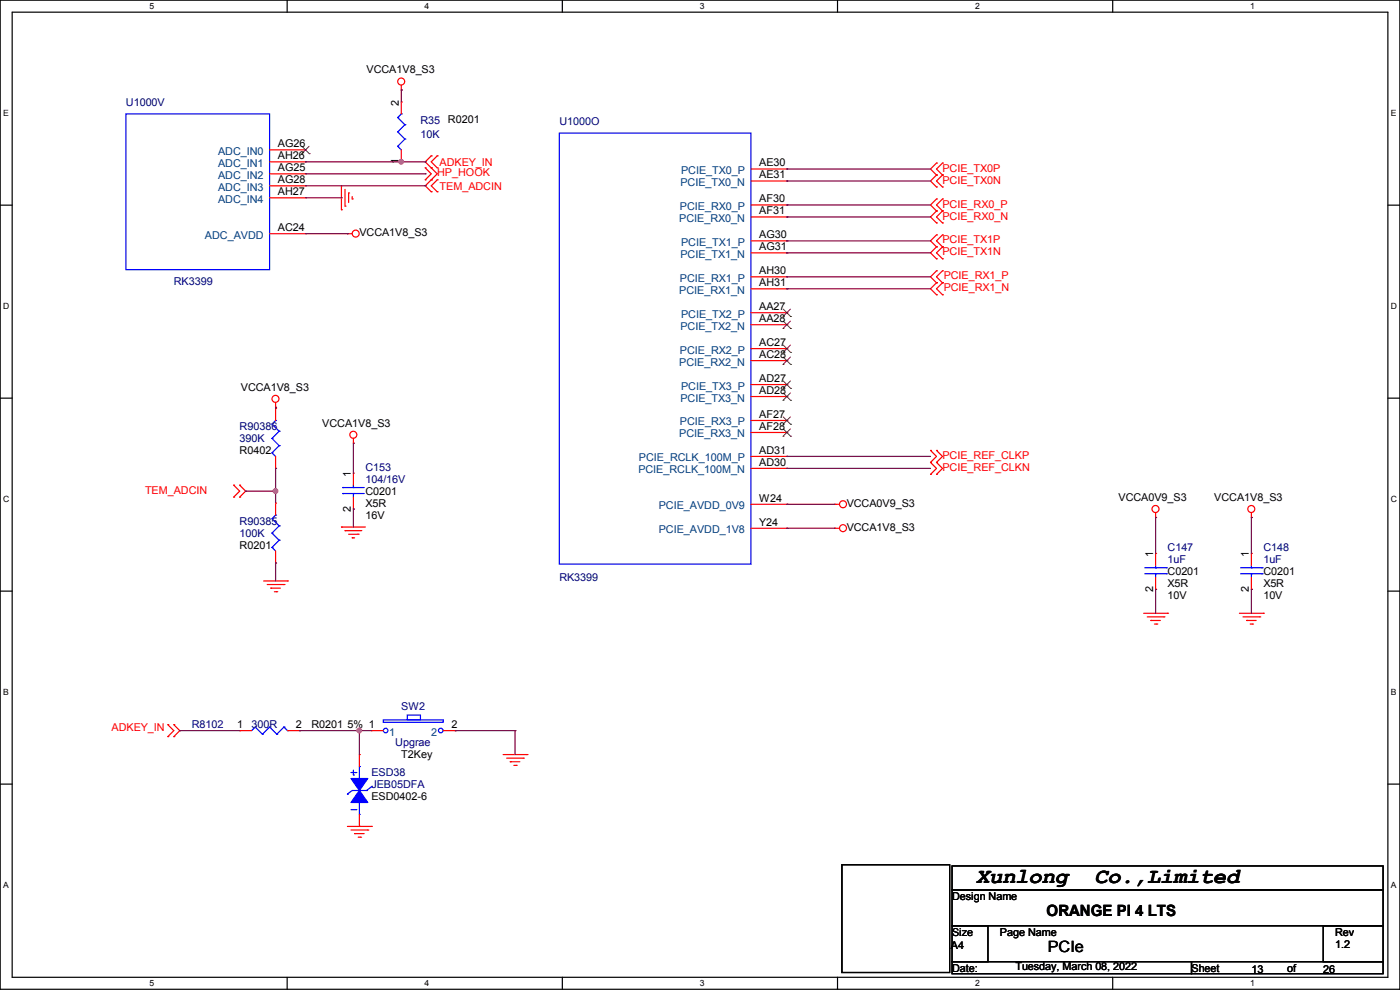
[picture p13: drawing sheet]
<svg xmlns="http://www.w3.org/2000/svg" width="297mm" height="210mm" viewBox="0 0 297 210" stroke-linecap="round" stroke-linejoin="round" font-family="sans-serif">
<defs><g id="words">
<g font-size="4.6">
<text x="207.1" y="187.3">Xunlong</text>
<text x="232.2" y="187.3">Co.,Limited</text>
</g>
<g font-size="3.3">
<text x="222" y="194.4">ORANGE PI 4 LTS</text>
<text x="222.3" y="201.9">PCIe</text>
</g>
<g font-size="2.3">
<text x="77.8" y="15.6">VCCA1V8_S3</text>
<text x="84.6" y="22.4" transform="rotate(-90 84.6 22.4)">2</text>
<text x="95" y="26">R0201</text>
<text x="59" y="31.2">AG26</text>
<text x="59" y="33.8">AH26</text>
<text x="84.6" y="34.8" transform="rotate(-90 84.6 34.8)">1</text>
<text x="161.1" y="35.3">AE30</text>
<text x="59" y="36.3">AG25</text>
<text x="59" y="38.9">AG28</text>
<text x="59" y="41.4">AH27</text>
<text x="161.1" y="37.8">AE31</text>
<text x="161.1" y="42.9">AF30</text>
<text x="161.1" y="45.5">AF31</text>
<text x="59" y="49">AC24</text>
<text x="76.2" y="50.1">VCCA1V8_S3</text>
<text x="161.1" y="50.5">AG30</text>
<text x="161.1" y="53.1">AG31</text>
<text x="161.1" y="58.2">AH30</text>
<text x="161.1" y="60.7">AH31</text>
<text x="161.1" y="65.8">AA27</text>
<text x="161.1" y="68.3">AA28</text>
<text x="161.1" y="73.4">AC27</text>
<text x="161.1" y="75.9">AC28</text>
<text x="51.1" y="82.9">VCCA1V8_S3</text>
<text x="161.1" y="81">AD27</text>
<text x="161.1" y="83.6">AD28</text>
<text x="161.1" y="88.6">AF27</text>
<text x="68.4" y="90.5">VCCA1V8_S3</text>
<text x="161.1" y="91.2">AF28</text>
<text x="50.8" y="96.4">R0402</text>
<text x="74.4" y="101.1" transform="rotate(-90 74.4 101.1)">1</text>
<text x="161.1" y="98.8">AD30</text>
<text x="161.1" y="96.3">AD31</text>
<text x="77.5" y="105">C0201</text>
<text x="77.5" y="107.5">X5R</text>
<text x="161.1" y="106.4">W24</text>
<text x="179.6" y="107.5">VCCA0V9_S3</text>
<text x="237.3" y="106.3">VCCA0V9_S3</text>
<text x="257.6" y="106.3">VCCA1V8_S3</text>
<text x="74.4" y="108.5" transform="rotate(-90 74.4 108.5)">2</text>
<text x="77.5" y="110.1">16V</text>
<text x="161.1" y="111.5">Y24</text>
<text x="179.6" y="112.6">VCCA1V8_S3</text>
<text x="50.8" y="116.4">R0201</text>
<text x="244.6" y="118.2" transform="rotate(-90 244.6 118.2)">1</text>
<text x="264.9" y="118.2" transform="rotate(-90 264.9 118.2)">1</text>
<text x="244.6" y="125.5" transform="rotate(-90 244.6 125.5)">2</text>
<text x="247.7" y="122">C0201</text>
<text x="247.7" y="124.5">X5R</text>
<text x="264.9" y="125.5" transform="rotate(-90 264.9 125.5)">2</text>
<text x="268" y="122">C0201</text>
<text x="268" y="124.5">X5R</text>
<text x="247.7" y="127.1">10V</text>
<text x="268" y="127.1">10V</text>
<text x="50.3" y="154.4">1</text>
<text x="62.8" y="154.4">2</text>
<text x="66.1" y="154.5">R0201</text>
<text x="73.7" y="154.5">5% 1</text>
<text x="95.8" y="154.4">2</text>
<text x="85.1" y="160.9">T2Key</text>
<text x="78.8" y="169.8">ESD0402-6</text>
<text x="202" y="190.8">Design Name</text>
<text x="201.7" y="201.3">A4</text>
<text x="202" y="198.5">Size</text>
<text x="212.1" y="198.5">Page Name</text>
<text x="283.3" y="198.5">Rev</text>
<text x="283.3" y="201">1.2</text>
<text x="202" y="206.1">Date:</text>
<text x="215.4" y="205.8">Tuesday, March 08, 2022</text>
<text x="252.8" y="206.1">Sheet</text>
<text x="265.5" y="206.3">13</text>
<text x="273.1" y="206.1">of</text>
<text x="280.7" y="206.3">26</text>
</g>
<g font-size="2.3" fill="#000080">
<text x="26.7" y="22.4">U1000V</text>
<text x="89.2" y="26.2">R35</text>
<text x="89.2" y="29.3">10K</text>
<text x="118.7" y="26.5">U1000O</text>
<text x="36.9" y="60.5">RK3399</text>
<text x="50.8" y="91.3">R90386</text>
<text x="50.8" y="93.8">390K</text>
<text x="77.5" y="99.9">C153</text>
<text x="77.5" y="102.4">104/16V</text>
<text x="50.8" y="111.3">R90385</text>
<text x="50.8" y="113.9">100K</text>
<text x="247.7" y="116.9">C147</text>
<text x="247.7" y="119.5">1uF</text>
<text x="268" y="116.9">C148</text>
<text x="268" y="119.5">1uF</text>
<text x="118.7" y="123.3">RK3399</text>
<text x="40.7" y="154.5">R8102</text>
<text x="53.4" y="154.5">300R</text>
<text x="85.1" y="150.7">SW2</text>
<text x="83.9" y="158.3">Upgrae</text>
<text x="78.8" y="164.7">ESD38</text>
<text x="78.8" y="167.2">JEB05DFA</text>
</g>
<g font-size="2.3" fill="#004080">
<text x="46.3" y="32.9">ADC_IN0</text>
<text x="46.3" y="35.4">ADC_IN1</text>
<text x="46.3" y="37.9">ADC_IN2</text>
<text x="46.3" y="40.5">ADC_IN3</text>
<text x="144.4" y="39.5">PCIE_TX0_N</text>
<text x="144.5" y="36.9">PCIE_TX0_P</text>
<text x="46.3" y="43">ADC_IN4</text>
<text x="144.1" y="47.1">PCIE_RX0_N</text>
<text x="144.2" y="44.5">PCIE_RX0_P</text>
<text x="43.5" y="50.6">ADC_AVDD</text>
<text x="144.5" y="52.2">PCIE_TX1_P</text>
<text x="144.2" y="59.8">PCIE_RX1_P</text>
<text x="144.4" y="54.7">PCIE_TX1_N</text>
<text x="144.1" y="62.3">PCIE_RX1_N</text>
<text x="144.4" y="69.9">PCIE_TX2_N</text>
<text x="144.5" y="67.4">PCIE_TX2_P</text>
<text x="144.1" y="77.6">PCIE_RX2_N</text>
<text x="144.2" y="75">PCIE_RX2_P</text>
<text x="144.5" y="82.6">PCIE_TX3_P</text>
<text x="144.4" y="85.2">PCIE_TX3_N</text>
<text x="144.1" y="92.8">PCIE_RX3_N</text>
<text x="144.2" y="90.3">PCIE_RX3_P</text>
<text x="135.4" y="100.4">PCIE_RCLK_100M_N</text>
<text x="135.6" y="97.9">PCIE_RCLK_100M_P</text>
<text x="139.7" y="113.1">PCIE_AVDD_1V8</text>
<text x="139.7" y="108">PCIE_AVDD_0V9</text>
<text x="82.6" y="156">1</text>
<text x="91.5" y="156">2</text>
</g>
<g font-size="2.3" fill="#f00">
<text x="93.3" y="35.1">ADKEY_IN</text>
<text x="92.8" y="37.4">HP_HOOK</text>
<text x="93.3" y="40.2">TEM_ADCIN</text>
<text x="199.9" y="36.4">PCIE_TX0P</text>
<text x="199.9" y="38.9">PCIE_TX0N</text>
<text x="199.9" y="44">PCIE_RX0_P</text>
<text x="199.9" y="46.6">PCIE_RX0_N</text>
<text x="199.9" y="51.6">PCIE_TX1P</text>
<text x="199.9" y="54.2">PCIE_TX1N</text>
<text x="200.2" y="59.3">PCIE_RX1_P</text>
<text x="200.2" y="61.8">PCIE_RX1_N</text>
<text x="199.9" y="97.4">PCIE_REF_CLKP</text>
<text x="199.9" y="99.9">PCIE_REF_CLKN</text>
<text x="30.8" y="104.7">TEM_ADCIN</text>
<text x="23.7" y="155">ADKEY_IN</text>
</g>
<g font-size="1.8">
<text x="31.7" y="1.9">5</text>
<text x="90.1" y="1.9">4</text>
<text x="148.5" y="1.9">3</text>
<text x="206.8" y="1.9">2</text>
<text x="265.2" y="1.9">1</text>
<text x=".7" y="24.6">E</text>
<text x="295.1" y="24.6">E</text>
<text x=".7" y="65.6">D</text>
<text x="295.1" y="65.6">D</text>
<text x=".7" y="106.5">C</text>
<text x="295.1" y="106.5">C</text>
<text x=".7" y="147.4">B</text>
<text x="295.1" y="147.4">B</text>
<text x=".7" y="188.4">A</text>
<text x="295.1" y="188.4">A</text>
<text x="31.7" y="209.2">5</text>
<text x="90.1" y="209.2">4</text>
<text x="148.5" y="209.2">3</text>
<text x="206.8" y="209.2">2</text>
<text x="265.2" y="209.2">1</text>
</g>
</g></defs>
<g fill="none" stroke="#000" stroke-width=".25">
<path d="M0 0h297v209.8h-297zM2.6 2.6h291.8v204.7h-291.8zM60.9 0v2.6M119.3 0v2.6M177.7 0v2.6M236.1 0v2.6M0 43.5h2.6M294.4 43.5h2.6M0 84.5h2.6M294.4 84.5h2.6M0 125.4h2.6M294.4 125.4h2.6"/>
<path d="M0 166.3h2.6M294.4 166.3h2.6M178.6 183.4h22.9v22.9h-22.9zM202 183.7h91.4v5.1h-91.4zM202 188.8h91.4v7.6h-91.4zM202 196.4h7.6v7.6h-7.6zM280.7 196.4h12.7v7.6h-12.7zM60.9 207.3v2.5M119.3 207.3v2.5M177.7 207.3v2.5M202 204h50.8v2.5h-50.8zM236.1 207.3v2.5"/>
<path d="M252.8 204h40.6v2.5h-40.6z"/>
</g>
<g fill="none" stroke="#f00" stroke-width=".25">
<path d="M85.1 19.1h.1M85.1 18.1v1M57.2 31.8h7.6M57.2 34.3h7.6M57.2 36.9h7.6M57.2 39.4h7.6M64.8 31.8h.1M64.8 34.3h.1M64.8 36.9h.1M64.8 39.4h.1M72.4 39.4v5.1M85.1 34.3h.1"/>
<path d="M85.1 21.6h.1M85.1 21.6v2.6M85.1 31.8v2.5M90.2 38.1h.1M90.2 35.6h.1M90.2 35.6l1.3 1.3-1.3 1.2M91.5 38.1h.1M91.5 35.6h.1M91.5 33.1h.1M91.5 33.1l-1.3 1.2 2.6 2.6-2.6 2.5 1.3 1.3M92.8 38.1h.1M92.8 35.6h.1"/>
<path d="M92.8 33.1h.1M92.8 38.1l-1.3 1.3 1.3 1.3M92.8 33.1l-1.3 1.2 1.3 1.3M198.7 34.6h.1M198.7 37.1h.1M198.7 39.7h.1M198.7 34.6l-1.3 1.3 1.3 1.2M198.7 37.1l-1.3 1.3 1.3 1.3M199.9 37.1h.1M199.9 34.6h.1M199.9 39.7h.1M199.9 34.6l-1.2 1.3 1.2 1.2"/>
<path d="M199.9 37.1l-1.2 1.3 1.2 1.3M57.2 49.6h7.6M57.2 42h7.6M64.8 42h.1M64.8 49.6h.1M72.4 44.5h.1M73.2 43.7h.1M73.2 40.2v3.5M73.7 49.6h.1M73.7 49.6h1M74 40.9h.1M74 40.9v2.1"/>
<path d="M74.7 42.2h.1M74.7 41.7v.5M91.5 40.7h.1M92.8 40.7h.1M198.7 42.2h.1M198.7 44.7h.1M198.7 47.3h.1M198.7 49.8h.1M198.7 52.4h.1M198.7 54.9h.1M198.7 57.4h.1M198.7 60h.1"/>
<path d="M198.7 42.2l-1.3 1.3 1.3 1.2M198.7 44.7l-1.3 1.3 1.3 1.3M198.7 49.8l-1.3 1.3 1.3 1.3M198.7 52.4l-1.3 1.2 1.3 1.3M198.7 57.4l-1.3 1.3 1.3 1.3M198.7 60l-1.3 1.3 1.3 1.2M199.9 44.7h.1M199.9 42.2h.1M199.9 47.3h.1M199.9 52.4h.1M199.9 49.8h.1M199.9 54.9h.1"/>
<path d="M199.9 60h.1M199.9 57.4h.1M199.9 42.2l-1.2 1.3 1.2 1.2M199.9 44.7l-1.2 1.3 1.2 1.3M199.9 49.8l-1.2 1.3 1.2 1.3M199.9 52.4l-1.2 1.2 1.2 1.3M199.9 57.4l-1.2 1.3 1.2 1.3M199.9 60l-1.2 1.3 1.2 1.2M198.7 62.5h.1M199.9 62.5h.1M58.5 86.4h.1M58.5 85.4v1"/>
<path d="M75 94h.1M75 93v1M197.4 98.1h.1M197.4 95.5h.1M197.4 95.5l1.3 1.3-1.3 1.3M197.4 98.1l1.3 1.3-1.3 1.2M198.7 98.1h.1M198.7 95.5h.1M198.7 95.5l1.2 1.3-1.2 1.3M198.7 98.1l1.2 1.3-1.2 1.2M49.6 102.9h.1M49.6 105.5h.1"/>
<path d="M49.6 102.9l1.2 1.3-1.2 1.3M50.8 105.5h.1M50.8 102.9h.1M50.8 102.9l1.3 1.3-1.3 1.3M72.4 111.8h.1M72.4 111.8h5.1M73.2 112.6h.1M73.2 112.6h3.6M74 113.3h2M74.7 114.1h.1M74.7 114.1h.5M76 113.3h.1"/>
<path d="M177.1 107h.1M177.1 112.1h.1M177.1 107h1M177.1 112.1h1M197.4 100.6h.1M198.7 100.6h.1M245.2 109.8h.1M245.2 117.4h.1M245.2 108.8v1M245.2 117.4v2.5M265.5 109.8h.1M265.5 108.8v1"/>
<path d="M55.9 123.2h5.1M56.7 124h3.5M57.4 124.8h.1M57.4 124.8h2.1M58.2 125.5h.5M58.7 125.5h.1M60.2 124h.1M61 123.2h.1M242.6 130.1h5.1M243.4 130.9h3.5M244.1 131.6h.1M244.1 131.6h2.1"/>
<path d="M244.9 132.4h.5M245.2 125h.1M245.2 122.5v2.5M245.4 132.4h.1M246.9 130.9h.1M247.7 130.1h.1M262.9 130.1h5.1M263.7 130.9h3.6M264.5 131.6h.1M264.5 131.6h2M265.2 132.4h.5M265.7 132.4h.1"/>
<path d="M267.3 130.9h.1M268 130.1h.1M35.6 153.7h.1M35.6 156.3h.1M35.6 153.7l1.3 1.3-1.3 1.3M36.9 156.3h.1M36.9 153.7h.1M36.9 153.7l1.2 1.3-1.2 1.3M73.7 175.3h5.1M74.5 176.1h3.5M75.2 176.8h.1M75.2 176.8h2.1"/>
<path d="M76 177.6h.5M76.5 177.6h.1M78 176.1h.1M78.8 175.3h.1M106.7 160.1h5.1M107.5 160.8h3.5M108.2 161.6h.1M108.2 161.6h2.1M109 162.3h.5M109.5 162.3h.1M111 160.8h.1M111.8 160.1h.1"/>
<circle cx="85.1" cy="17.3" r=".74"/>
<circle cx="75.5" cy="49.6" r=".74"/>
<circle cx="58.4" cy="84.6" r=".74"/>
<circle cx="75" cy="92.2" r=".74"/>
<circle cx="178.8" cy="107" r=".74"/>
<circle cx="178.8" cy="112" r=".74"/>
<circle cx="245.1" cy="108" r=".74"/>
<circle cx="265.5" cy="108" r=".74"/>
</g>
<g fill="none" stroke="#00f" stroke-width=".25">
<path d="M26.7 24.2h30.5v33h-30.5zM84.4 31h.1M84.4 28h.1M84.4 24.9h.1M84.4 31l.7 .8M84.4 28l1.5 1.5M84.4 24.9l1.5 1.6M85.1 24.2h.1M85.1 24.2l-.7 .7M85.9 29.5h.1M85.9 26.5h.1M85.9 29.5l-1.5 1.5"/>
<path d="M85.9 26.5l-1.5 1.5M245.2 119.9v.5M242.9 121.7h4.5M242.9 120.4h4.5M245.2 120.4h.1M245.2 121.7h.1M245.2 121.7v.8M247.4 121.7h.1M247.4 120.4h.1"/>
</g>
<path d="M64 32.6h.1M64.1 31l1.5 1.6M65.6 31l-1.6 1.6M65.6 32.6h.1" fill="none" stroke="#804000" stroke-width=".21"/>
<path d="M74.5 165.1h3.5l-1.8 2.6z" fill-rule="evenodd" fill="#00f"/>
<path d="M74.5 165.1h3.5l-1.8 2.6zM75 165.4h.1M75 165.4h2.5M76.2 162.6h.1M76.2 162.6v2.5" fill="none" stroke="#00f" stroke-width=".25"/>
<path d="M76.2 167.7l1.8 2.5h-3.5z" fill-rule="evenodd" fill="#00f"/>
<g fill="none" stroke="#00f" stroke-width=".25">
<path d="M118.7 28.2h40.6v91.5h-40.6zM57.7 96.1h.1M57.7 93h.1M57.7 90h.1M57.7 96.1l.8 .7M57.7 93l1.5 1.5M57.7 90l1.5 1.5M58.5 89.2h.1M58.5 89.2l-.8 .8M59.2 94.5h.1M59.2 91.5h.1M59.2 94.5l-1.5 1.6"/>
<path d="M59.2 91.5l-1.5 1.5M57.7 116.1h.1M57.7 113.1h.1M57.7 110h.1M57.7 116.1l.8 .8M57.7 113.1l1.5 1.5M57.7 110l1.5 1.5M58.5 109.3h.1M58.5 109.3l-.8 .7M59.2 114.6h.1M59.2 111.5h.1M59.2 114.6l-1.5 1.5"/>
<path d="M59.2 111.5l-1.5 1.6M72.7 104.7h.1M72.7 103.4h.1M72.7 104.7h4.6M72.7 103.4h4.6M75 103.4h.1M75 104.7h.1M75 102.9v.5M75 104.7v.8M265.5 119.9v.5M263.2 121.7h4.6M263.2 120.4h4.6"/>
<path d="M265.5 120.4h.1M265.5 121.7h.1M265.5 121.7v.8M267.8 121.7h.1M267.8 120.4h.1M54.1 154.2h.1M54.1 154.2l-.7 .8M54.1 154.2l1.6 1.5M55.7 155.7h.1M57.2 154.2h.1M57.2 154.2l-1.5 1.5M57.2 154.2l1.5 1.5"/>
<path d="M58.7 155.7h.1M60.2 154.2h.1M60.2 154.2l-1.5 1.5M60.2 154.2l.8 .8M61 155h.1M81.3 152.7h12.7v.5h-12.7zM86.4 151.7h2.8v1h-2.8zM73.7 168.4h.1M74.5 163.9h1M74.5 171.7h1M75 164.4h.1M75 163.4v1"/>
<path d="M75.5 163.9h.1M75.5 171.7h.1M76.2 167.7l1.8 2.5h-3.5zM76.2 172.8h.1M76.2 170.2v2.6M77.8 167.7h.1M77.8 167.7h-3.1l-1 .7M78.8 166.9h.1M78.8 166.9l-1 .8"/>
<circle cx="81.8" cy="155" r=".49"/>
<circle cx="93.5" cy="155" r=".49"/>
</g>
<g fill="none" stroke="#f00" stroke-width=".25">
<path d="M159.3 35.9h7.6M159.3 38.4h7.6M166.9 35.9h.1M166.9 38.4h.1M159.3 43.5h7.6M159.3 46h7.6M159.3 51.1h7.6M159.3 53.6h7.6M159.3 58.7h7.6M166.9 43.5h.1M166.9 46h.1M166.9 51.1h.1"/>
<path d="M166.9 53.6h.1M166.9 58.7h.1M159.3 61.3h7.6M159.3 66.3h7.6M159.3 68.9h7.6M159.3 74h7.6M159.3 76.5h7.6M166.9 61.3h.1M166.9 66.3h.1M166.9 68.9h.1M166.9 74h.1M166.9 76.5h.1"/>
<path d="M58.5 99.4h.1M58.5 86.7h.1M58.5 86.7v2.5M58.5 96.8v2.6M159.3 81.6h7.6M159.3 84.1h7.6M159.3 89.2h7.6M159.3 91.7h7.6M159.3 99.4h7.6M159.3 96.8h7.6M166.9 81.6h.1M166.9 84.1h.1"/>
<path d="M166.9 89.2h.1M166.9 91.7h.1M166.9 99.4h.1M166.9 96.8h.1M58.5 119.4h.1M58.5 106.7h.1M58.5 106.7v2.6M58.5 116.9v2.5M75 100.4h.1M75 108h.1M75 100.4v2.5M75 105.5v2.5"/>
<path d="M159.3 112.1h7.6M159.3 107h7.6M166.9 112.1h.1M166.9 107h.1M265.5 117.4h.1M265.5 117.4v2.5M265.5 125h.1M265.5 122.5v2.5M50.8 155h.1M50.8 155h2.6M61 155h2.5M63.5 155h.1"/>
<path d="M78.8 155h.1M78.8 155h2.5M94 155h2.6M96.6 155h.1M76.2 175.3h.1M76.2 160.1h.1M76.2 160.1v2.5M76.2 172.8v2.5"/>
</g>
<g fill="none" stroke="#804000" stroke-width=".21">
<path d="M166.1 67.1h.1M166.1 69.7h.1M166.1 74.8h.1M166.1 77.3h.1M166.2 65.6l1.5 1.5M166.2 68.1l1.5 1.6M166.2 73.2l1.5 1.6M166.2 75.7l1.5 1.6M167.7 65.6l-1.6 1.5M167.7 68.1l-1.6 1.6M167.7 73.2l-1.6 1.6M167.7 75.7l-1.6 1.6"/>
<path d="M167.7 67.1h.1M167.7 69.7h.1M167.7 74.8h.1M167.7 77.3h.1M166.1 82.4h.1M166.1 84.9h.1M166.1 90h.1M166.1 92.5h.1M166.2 80.8l1.5 1.6M166.2 83.4l1.5 1.5M166.2 88.4l1.5 1.6M166.2 91l1.5 1.5"/>
<path d="M167.7 80.8l-1.6 1.6M167.7 83.4l-1.6 1.5M167.7 88.4l-1.6 1.6M167.7 91l-1.6 1.5M167.7 82.4h.1M167.7 84.9h.1M167.7 90h.1M167.7 92.5h.1"/>
</g>
<path d="M64.8 34.3h20.3M85.1 34.3h.1" fill="none" stroke="#800040" stroke-width=".25"/>
<circle cx="85.1" cy="34.3" r=".49" fill="#f0f"/>
<circle cx="85.1" cy="34.3" r=".49" fill="none" stroke="#f0f" stroke-width=".25"/>
<g fill="none" stroke="#800040" stroke-width=".25">
<path d="M85.1 19.1h.1M85.1 19.1v2.5M64.8 36.9h25.4M90.2 36.9h.1M166.9 35.9h.1M166.9 38.4h.1M166.9 35.9h30.5M166.9 38.4h30.5M64.8 49.6h8.9M64.8 42h7.6M72.4 42h.1M73.7 49.6h.1"/>
<path d="M166.9 43.5h.1M166.9 46h.1M166.9 58.7h.1M166.9 51.1h.1M166.9 53.6h.1M166.9 43.5h30.5M166.9 46h30.5M166.9 58.7h30.5M166.9 51.1h30.5M166.9 53.6h30.5M166.9 61.3h.1M166.9 61.3h30.5"/>
<path d="M58.5 86.4h.1M58.5 99.4h.1M58.5 86.4v.3M58.5 99.4v4.8M75 94h.1M75 94v6.4M166.9 96.8h.1M166.9 99.4h.1M166.9 96.8h30.5M166.9 99.4h30.5M75 108h.1M75 108v3.8"/>
<path d="M166.9 107h.1M166.9 112.1h.1M166.9 107h10.2M166.9 112.1h10.2M245.2 109.8h.1M245.2 109.8v7.6M265.5 109.8h.1M265.5 109.8v7.6M245.2 125h.1M245.2 125v5.1M265.5 125h.1M265.5 125v5.1"/>
</g>
<circle cx="58.4" cy="104.2" r=".49" fill="#f0f"/>
<circle cx="58.4" cy="104.2" r=".49" fill="none" stroke="#f0f" stroke-width=".25"/>
<g fill="none" stroke="#800040" stroke-width=".25">
<path d="M64.8 39.4h25.4M85.1 34.3h5.1M90.2 39.4h.1M90.2 34.3h.1M52.1 104.2h.1M52.1 104.2h6.4M58.5 119.4h.1M58.5 104.2h.1M58.5 104.2v2.5M58.5 119.4v3.8M38.1 155h.1M38.1 155h12.7"/>
<path d="M63.5 155h.1M63.5 155h12.7M76.2 155h.1M76.2 155v5.1M96.6 155h.1M96.6 155h12.7M109.3 155h.1M109.3 155v5.1"/>
</g>
<circle cx="76.2" cy="155" r=".49" fill="#f0f"/>
<circle cx="76.2" cy="155" r=".49" fill="none" stroke="#f0f" stroke-width=".25"/>
<path d="M76.2 155h.1M76.2 155h2.6" fill="none" stroke="#800040" stroke-width=".25"/>
<circle cx="85.1" cy="34.3" r=".49" fill="#f0f"/>
<circle cx="85.1" cy="34.3" r=".49" fill="none" stroke="#f0f" stroke-width=".25"/>
<circle cx="58.4" cy="104.2" r=".49" fill="#f0f"/>
<circle cx="58.4" cy="104.2" r=".49" fill="none" stroke="#f0f" stroke-width=".25"/>
<circle cx="76.2" cy="155" r=".49" fill="#f0f"/>
<circle cx="76.2" cy="155" r=".49" fill="none" stroke="#f0f" stroke-width=".25"/>
<use href="#words"/>
</svg>
